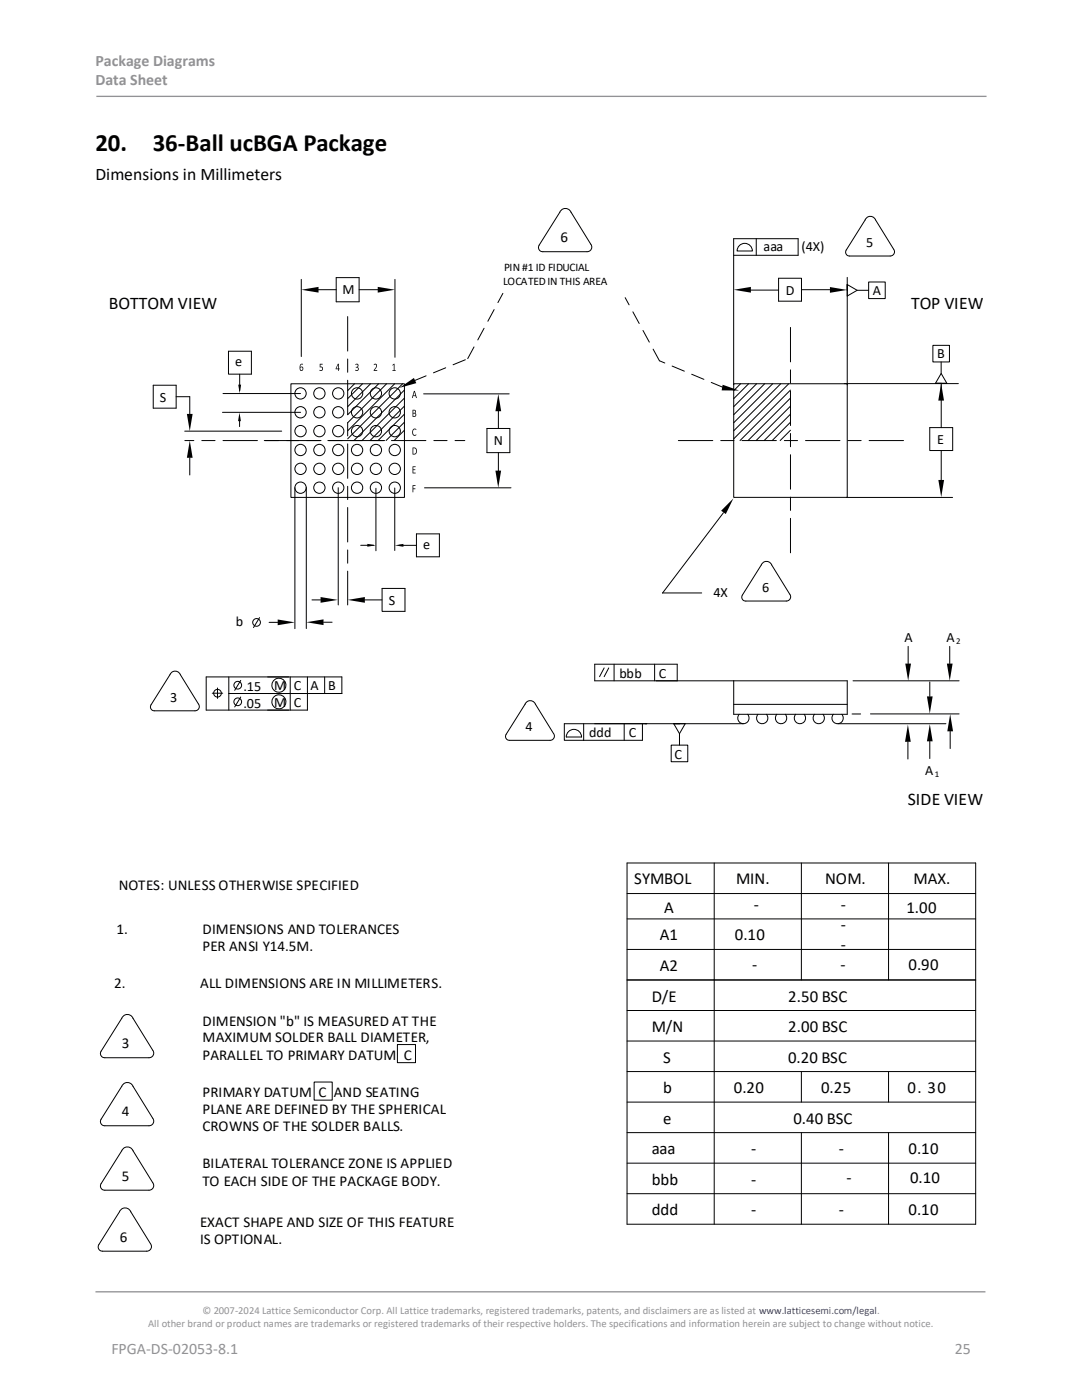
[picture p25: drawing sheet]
<svg xmlns="http://www.w3.org/2000/svg" width="216mm" height="279mm" viewBox="0 0 216 279" stroke-linecap="round" stroke-linejoin="round" font-family="sans-serif">
<defs><g id="words">
<g font-size="5">
<text x="19" y="30.1">20.</text>
<text x="30.5" y="30.1">36-Ball ucBGA Package</text>
</g>
<g font-size="3.5">
<text x="19" y="35.9">Dimensions in Millimeters</text>
<text x="21.7" y="61.7">BOTTOM VIEW</text>
<text x="181.8" y="61.7">TOP VIEW</text>
<text x="181.2" y="160.6">SIDE VIEW</text>
</g>
<g font-size="3.4">
<text x="126.6" y="176.5">SYMBOL</text>
<text x="146.9" y="176.5">MIN.</text>
<text x="164.7" y="176.5">NOM.</text>
<text x="182.3" y="176.5">MAX.</text>
<text x="132.5" y="182.2">A</text>
<text x="150.4" y="181.6">-</text>
<text x="167.8" y="185.7">-</text>
<text x="167.8" y="181.6">-</text>
<text x="180.9" y="182.2">1.00</text>
<text x="131.7" y="187.7">A1</text>
<text x="146.6" y="187.7">0.10</text>
<text x="167.8" y="189.7">-</text>
<text x="131.7" y="193.8">A2</text>
<text x="150.1" y="193.6">-</text>
<text x="167.7" y="193.6">-</text>
<text x="181.3" y="193.6">0.90</text>
<text x="130" y="199.9">D/E</text>
<text x="157.3" y="199.9">2.50 BSC</text>
<text x="130" y="206">M/N</text>
<text x="157.3" y="206">2.00 BSC</text>
<text x="132.3" y="212.1">S</text>
<text x="157.3" y="212.1">0.20 BSC</text>
<text x="132.3" y="218.2">b</text>
<text x="146.4" y="218.2">0.20</text>
<text x="163.9" y="218.2">0.25</text>
<text x="181.1" y="218.2">0. 30</text>
<text x="132.3" y="224.3">e</text>
<text x="158.3" y="224.3">0.40 BSC</text>
<text x="130" y="230.4">aaa</text>
<text x="149.9" y="230.4">-</text>
<text x="167.3" y="230.4">-</text>
<text x="181.3" y="230.4">0.10</text>
<text x="130" y="236.5">bbb</text>
<text x="149.9" y="236.5">-</text>
<text x="168.9" y="236.1">-</text>
<text x="181.6" y="236.1">0.10</text>
<text x="130" y="242.6">ddd</text>
<text x="149.9" y="242.6">-</text>
<text x="167.3" y="242.6">-</text>
<text x="181.3" y="242.6">0.10</text>
</g>
<g font-size="3.2" fill="#919195">
<text x="19" y="13.2">Package Diagrams</text>
<text x="19" y="17.1">Data Sheet</text>
<text x="22.2" y="270.2">FPGA-DS-02053-8.1</text>
<text x="190.5" y="270.2">25</text>
</g>
<g font-size="3">
<text x="111.8" y="48.2">6</text>
<text x="23.7" y="177.7">NOTES: UNLESS OTHERWISE SPECIFIED</text>
<text x="23.2" y="186.4">1.</text>
<text x="40.4" y="189.7">PER ANSI Y14.5M.</text>
<text x="40.4" y="186.4">DIMENSIONS AND TOLERANCES</text>
<text x="22.8" y="197.2">2.</text>
<text x="40" y="197.2">ALL DIMENSIONS ARE IN MILLIMETERS.</text>
<text x="24.3" y="209.2">3</text>
<text x="40.4" y="204.7">DIMENSION &quot;b&quot; IS MEASURED AT THE</text>
<text x="40.4" y="208">MAXIMUM SOLDER BALL DIAMETER,</text>
<text x="40.4" y="211.5">PARALLEL TO PRIMARY DATUM C</text>
<text x="40.4" y="218.9">PRIMARY DATUM C AND SEATING</text>
<text x="24.3" y="222.8">4</text>
<text x="40.4" y="222.3">PLANE ARE DEFINED BY THE SPHERICAL</text>
<text x="40.4" y="225.7">CROWNS OF THE SOLDER BALLS.</text>
<text x="40.4" y="233.1">BILATERAL TOLERANCE ZONE IS APPLIED</text>
<text x="24.3" y="235.7">5</text>
<text x="40.4" y="236.7">TO EACH SIDE OF THE PACKAGE BODY.</text>
<text x="40" y="244.8">EXACT SHAPE AND SIZE OF THIS FEATURE</text>
<text x="23.9" y="247.8">6</text>
<text x="40" y="248.3">IS OPTIONAL.</text>
</g>
<g font-size="2.8">
<text x="152.3" y="50.1">aaa</text>
<text x="159.9" y="50.2">(4X)</text>
<text x="172.8" y="49.2">5</text>
<text x="68.3" y="58.7">M</text>
<text x="156.8" y="58.8">D</text>
<text x="174.2" y="58.8">A</text>
<text x="187" y="71.5">B</text>
<text x="46.9" y="73.1">e</text>
<text x="31.9" y="80.2">S</text>
<text x="98.5" y="88.8">N</text>
<text x="187" y="88.6">E</text>
<text x="84.5" y="109.6">e</text>
<text x="142.4" y="119.1">4X</text>
<text x="152.1" y="118.2">6</text>
<text x="47.1" y="125">b</text>
<text x="77.6" y="120.8">S</text>
<text x="180.5" y="128.1">A</text>
<text x="188.9" y="128.1">A</text>
<text x="48.6" y="137.9">.15</text>
<text x="54.7" y="137.7">M</text>
<text x="58.7" y="137.7">C</text>
<text x="62" y="137.7">A</text>
<text x="65.5" y="137.7">B</text>
<text x="123.6" y="135.3">bbb</text>
<text x="131.5" y="135.2">C</text>
<text x="34" y="140.1">3</text>
<text x="48.6" y="141.2">.05</text>
<text x="54.7" y="141">M</text>
<text x="58.7" y="141">C</text>
<text x="104.9" y="146">4</text>
<text x="117.6" y="147.2">ddd</text>
<text x="125.5" y="147.1">C</text>
<text x="134.6" y="151.4">C</text>
<text x="184.6" y="154.6">A</text>
</g>
<g font-size="2.3">
<text x="100.4" y="56.8">LOCATED IN THIS AREA</text>
<text x="100.6" y="54.1">PIN#1 ID FIDUCIAL</text>
</g>
<g font-size="2.1" fill="#919195">
<text x="40.4" y="262.3">© 2007-2024 Lattice Semiconductor Corp. All Lattice trademarks, registered trademarks, patents, and disclaimers are as listed at www.latticesemi.com/legal.</text>
<text x="29.6" y="264.9">All other brand or product names are trademarks or registered trademarks of their respective holders. The specifications and information herein are subject to change without notice.</text>
</g>
<g font-size="1.8">
<text x="190.8" y="128.5">2</text>
<text x="186.5" y="155">1</text>
</g>
</g></defs>
<path d="M19.2 19.2h177.6M19 257.8h177.6" fill="none" stroke="#919195" stroke-width=".26"/>
<g fill="none" stroke="#000" stroke-width=".2">
<path d="M60.1 55.8v15.4M61.3 57.8h5.8M67.1 55.4h4.6v4.8h-4.6zM71.7 57.8h4.8M78.8 55.8v15.5M112 42a1.21 1.21 0 0 1 2 .4l4 6.5a.92 .92 0 0 1-.9 1.3h-9.1a.85 .85 0 0 1-.4-1.3zM146.4 51h12.9v-3.4h-12.9v29.2M147.7 48.9a1.53 1.53 0 0 1 1.6-.2 1.53 1.53 0 0 1 .8 1.4h-3l.1-.5zM148.7 57.9h6.6M150.9 47.6v3.4M155.4 55.5h4.5v4.6h-4.5zM159.9 57.8h7.6"/>
<path d="M169.1 55.4v21.4M169.1 56.8l1.9 1.1M173 43.4a1.11 1.11 0 0 1 1.7 .5l3.7 6a.84 .84 0 0 1-.8 1.2l-8.4-.1a.77 .77 0 0 1-.3-1.1zM173.3 57.9h-2.3l-1.9 1.2v-2.3v1.2M173.3 56.3h3.3v3.3h-3.3zM30.6 76.9h4.5v4.6h-4.5zM35.1 79.2h2.8v3.4M44.5 78.5h15.5M45.6 70.1h4.6v4.6h-4.6zM47.8 74.7v3.2M58 76.6h22.7v22.7h-22.7zM70.7 76.6l-1.3 1.4"/>
<path d="M72.3 76.6l-2.9 3M73.9 76.6l-4.5 4.6M75.5 76.6l-6.1 6.2M77.1 76.6l-7.7 7.8M78.7 76.6l-9.3 9.4M80.3 76.6l-10.9 11M80.7 77.9l-10.1 10M80.7 79.5l-8.5 8.4M84.5 78.6h17.1M146.4 76.6h22.7v22.7h-22.7zM147.8 76.6l-1.4 1.4M149.4 76.6l-3 3"/>
<path d="M151 76.6l-4.6 4.6M152.6 76.6l-6.2 6.2M154.2 76.6l-7.8 7.8M155.8 76.6l-9.4 9.4M157.4 76.6l-11 11M157.7 77.9l-10 10M157.7 79.4l-8.4 8.5M168.5 76.6h22.7M186.1 68.9h3.4v3.3h-3.4zM186.8 76.5h2M187.8 72.2v2.3l1.1 2h-2.2h1.2M187.8 74.5l-1.1 2"/>
<path d="M187.8 76.5v8.8M36.9 86h19.3M37.9 91.4v3.4M44.4 82.3h15.6M47.8 83.2v1.9M58.8 97.3v28.2M61.1 97.3v28.1M67.5 97.3v23.4M75 97.4v12.5M78.8 97.4v12.5M80.7 81.1l-6.9 6.8M80.7 82.7l-5.3 5.2"/>
<path d="M80.7 84.3l-3.7 3.6M80.7 85.9l-2.1 2M84.7 97.4h17.3M97.2 85.5h4.5v4.8h-4.5zM99.4 80.6v4.9M99.4 90.3v6.1M157.7 81.1l-6.8 6.8M157.7 82.7l-5.2 5.2M157.7 84.3l-3.6 3.6M157.7 85.9l-2 2M168.9 99.3h21.2M185.5 85.3h4.6v4.6h-4.6z"/>
<path d="M187.8 89.9v6.8M62.2 119.7h1.8M72 108.8h2.6M72.8 119.7h3.4M76.2 117.4h4.6v4.6h-4.6zM79.7 108.8h3.4M87.7 106.5h-4.6v4.6h4.6M87.7 106.5v4.6M144.4 102.3l-12.2 16h7.8M148.1 118.7l3.8-6a1.1 1.1 0 0 1 1-.7 1.1 1.1 0 0 1 1.1 .7l3.7 6.1a.84 .84 0 0 1-.8 1.1h-8.4a.77 .77 0 0 1-.4-1.1M34.3 134.2a1.1 1.1 0 0 1 1.7 .4l3.7 6.1a.84 .84 0 0 1-.8 1.2l-8.4-.1a.78 .78 0 0 1-.4-1.1zM42.4 138.3h2"/>
<path d="M43.4 137.3v2.1M45.7 135.1v6.6M48 139.1l-1.2 2M48 135.8l-1.2 2M51.8 123.3l-1.2 1.9M53.7 124.2h1.7M57.9 135.1v6.6M61.3 135.1v6.6h-20.2v-6.6h27.1v3.3h-22.5M64.6 124.2h1.7M64.8 135.1v3.3M120.6 133.3l-1 1.7M121.5 133.3l-.9 1.7"/>
<path d="M122.5 132.6v3.3M130.6 132.6v3.3M135.1 135.9v-3.3h-16.4v3.3h50.4v6.7h-22.7v-6.7M170.2 135.9h21.2M181.2 129v3.4M185.5 136.1v2.9M189.5 129v3.4M105.1 140.1a1.11 1.11 0 0 1 1.7 .4l3.7 6.1a.84 .84 0 0 1-.7 1.1h-8.4a.77 .77 0 0 1-.4-1.2zM113.6 145.9a1.53 1.53 0 0 1 1.6-.2 1.53 1.53 0 0 1 .8 1.4h-3l.1-.5zM116.5 144.4v3.3M124.5 144.4v3.3M128.2 144.4v3.3h-11.7"/>
<path d="M133.9 148.7h3.3v3.3h-3.3zM134.4 144.4l1.2 2M135.6 144.4h-1.2h2.3l-1.1 2v2.3M146.4 140.6h22.7M147.5 142.6a1.13 1.13 0 0 0 .1 1.5 1.13 1.13 0 0 0 1.5 0 1.13 1.13 0 0 0 .1-1.5M148.4 144.4h-35.8v3.3h3.9M151.2 142.6a1.13 1.13 0 0 0 .1 1.5 1.13 1.13 0 0 0 1.6 0 1.13 1.13 0 0 0 0-1.5M155 142.6a1.13 1.13 0 0 0 .1 1.5 1.13 1.13 0 0 0 1.5 0 1.13 1.13 0 0 0 .1-1.5M158.8 142.6a1.13 1.13 0 0 0 0 1.5 1.13 1.13 0 0 0 1.6 0 1.13 1.13 0 0 0 .1-1.5M162.5 142.6a1.13 1.13 0 0 0 .1 1.5 1.13 1.13 0 0 0 1.6 0 1.13 1.13 0 0 0 0-1.5M166.3 142.6a1.13 1.13 0 0 0 0 1.5 1.13 1.13 0 0 0 1.6 0 1.13 1.13 0 0 0 .1-1.5M167.2 144.4h21.5"/>
<path d="M170 142.5h1.7M173.7 142.5h17.7M181.2 148v3.5M185.5 147.9v3.5M189.6 146v3.4M125.1 172.2h69.6v72.1h-69.6zM125.1 178.3h69.6M142.5 172.2v72.1M159.9 172.2v23.4M177.3 172.2v23.4M125.1 195.6h69.6M125.1 189.5h69.6"/>
<path d="M125.1 183.4h69.6M20.2 209.8a.84 .84 0 0 0-.1 .9 .84 .84 0 0 0 .8 .4M20.2 209.8l4.1-6.6a1.21 1.21 0 0 1 1.1-.7 1.21 1.21 0 0 1 1.1 .7l4.1 6.6a.92 .92 0 0 1-.9 1.3h-8.8M62.7 215.9h3.6v3.7h-3.6zM79.3 208.5h3.6v3.6h-3.6zM125.1 219.9h69.6M125.1 213.9h69.6M125.1 207.8h69.6M125.1 201.7h69.6M159.9 213.9v6M177.3 213.9v6M20.2 236.2a.84 .84 0 0 0-.1 .9 .84 .84 0 0 0 .8 .4"/>
<path d="M20.2 223.4a.84 .84 0 0 0-.1 .8 .84 .84 0 0 0 .8 .5M20.2 236.2l4.1-6.5a1.21 1.21 0 0 1 1.1-.8 1.21 1.21 0 0 1 1.1 .8l4.1 6.5a.92 .92 0 0 1-.9 1.3h-8.8M20.2 223.4l4.1-6.6a1.21 1.21 0 0 1 1.1-.8 1.21 1.21 0 0 1 1.1 .8l4.1 6.6a.92 .92 0 0 1-.9 1.3h-8.8M125.1 238.2h69.6M125.1 232.1h69.6M125.1 226h69.6M159.9 226v18.3M177.3 226v18.3M24.1 241.4a1.21 1.21 0 0 1 2 .4l4 6.6a.92 .92 0 0 1-.8 1.3l-9.2-.1a.85 .85 0 0 1-.4-1.2z"/>
<circle cx="60" cy="78.5" r="1.13"/>
<circle cx="63.7" cy="78.5" r="1.13"/>
<circle cx="67.5" cy="78.5" r="1.13"/>
<circle cx="71.2" cy="78.5" r="1.13"/>
<circle cx="75" cy="78.5" r="1.13"/>
<circle cx="78.8" cy="78.5" r="1.13"/>
<circle cx="60" cy="86" r="1.13"/>
<circle cx="60" cy="97.3" r="1.13"/>
<circle cx="60" cy="89.8" r="1.13"/>
<circle cx="60" cy="82.3" r="1.13"/>
<circle cx="60" cy="93.6" r="1.13"/>
<circle cx="63.7" cy="97.3" r="1.13"/>
<circle cx="63.7" cy="86" r="1.13"/>
<circle cx="63.7" cy="89.8" r="1.13"/>
<circle cx="63.7" cy="82.3" r="1.13"/>
<circle cx="63.7" cy="93.6" r="1.13"/>
<circle cx="67.5" cy="97.3" r="1.13"/>
<circle cx="67.5" cy="82.3" r="1.13"/>
<circle cx="67.5" cy="93.6" r="1.13"/>
<circle cx="67.5" cy="86" r="1.13"/>
<circle cx="67.5" cy="89.8" r="1.13"/>
<circle cx="71.2" cy="86" r="1.13"/>
<circle cx="71.2" cy="97.3" r="1.13"/>
<circle cx="71.2" cy="89.8" r="1.13"/>
<circle cx="71.2" cy="82.3" r="1.13"/>
<circle cx="71.2" cy="93.6" r="1.13"/>
<circle cx="75" cy="86" r="1.13"/>
<circle cx="75" cy="97.3" r="1.13"/>
<circle cx="75" cy="89.8" r="1.13"/>
<circle cx="75" cy="93.6" r="1.13"/>
<circle cx="75" cy="82.3" r="1.13"/>
<circle cx="78.8" cy="82.3" r="1.13"/>
<circle cx="78.8" cy="86" r="1.13"/>
<circle cx="78.8" cy="97.3" r="1.13"/>
<circle cx="78.8" cy="89.8" r="1.13"/>
<circle cx="78.8" cy="93.6" r="1.13"/>
<circle cx="43.4" cy="138.3" r=".77"/>
<circle cx="47.4" cy="136.8" r=".77"/>
<circle cx="51.2" cy="124.2" r=".77"/>
<circle cx="55.6" cy="136.8" r="1.4"/>
<circle cx="47.4" cy="140.1" r=".77"/>
<circle cx="55.6" cy="140.1" r="1.4"/>
</g>
<g fill="#000">
<path d="M60.1 57.8l3.5-.5v1.1zM75.4 57.3l3.4 .5-3.4 .6zM146.4 57.8l3.4-.5v1.1zM165.6 57.3l3.4 .6-3.4 .5zM47.5 76.8h.6l-.3 1.7zM79.7 77.4l2.9-2 .5 1.1zM144.2 76.8l3.3 1.1h-3.5zM187.8 76.5l.6 3.4h-1.2zM37.9 87.9l.5 3.5h-1.1zM37.3 82.6h1.1l-.5 3.4zM47.8 82.3l.3 1.8h-.6zM98.9 93.9h1.1l-.6 3.5z"/>
<path d="M99.4 78.6l.6 3.5h-1.1zM187.2 95.8h1.2l-.6 3.4zM73.3 108.5l1.7 .3-1.7 .3zM78.8 108.8l1.7-.3v.6zM146.3 99.5l-1.5 3.1-.9-.7zM55.4 123.6l3.4 .6-3.4 .6zM64 119.2l3.4 .5-3.4 .6zM61.1 124.2l3.5-.6v1.2zM69.4 119.7l3.4-.5v1.1zM180.6 132.4h1.2l-.6 3.5zM185 139h1.1l-.6 3.4zM188.9 132.4h1.2l-.6 3.5z"/>
<path d="M181.2 144.6l.5 3.4h-1.1zM185.5 144.5l.6 3.4h-1.1zM189.6 142.5l.6 3.5h-1.2z"/>
</g>
<path d="M69.4 63.2v57.5M157.7 65.3v45.2M52.7 87.9h40.1M76.7 87.9h-39.8M180.3 87.9h-45.1" fill="none" stroke="#000" stroke-width=".2" stroke-dasharray="6.9 1.6 2.6 1.6"/>
<g fill="#000">
<path d="M63.8 72.6h.6v.2h-.5v.4a.44 .44 0 0 1 .6 .5 .44 .44 0 0 1-.8 .2l.1-.1a.32 .32 0 0 0 .4 0 .32 .32 0 0 0 0-.4 .32 .32 0 0 0-.4-.1zM70.9 72.7a.36 .36 0 0 1 .6 0 .36 .36 0 0 1-.2 .6 .39 .39 0 0 1 .3 .6 .39 .39 0 0 1-.7-.1 .29 .29 0 0 0 .4 .1 .29 .29 0 0 0 .1-.4 .29 .29 0 0 0-.4-.1v-.2a.28 .28 0 0 0 .3-.1 .28 .28 0 0 0 0-.3l-.4 .1zM74.6 72.7a.41 .41 0 0 1 .6 0 .41 .41 0 0 1-.1 .6l-.4 .6h.5l.1 .1h-.7l.2-.5a.41 .41 0 0 0 .3-.4 .41 .41 0 0 0-.3-.3l-.2 .1zM78.3 72.8l.4-.2v1.3h.2v.1h-.6v-.1h.3v-1.1l-.3 .2zM82.3 96.9h.6l-.4 .1v.5h.4v.1h-.4l-.1 .7zM82.3 93.1h.6v.1h-.4v.5h.4l-.4 .1v.5h.4v.2l-.6-.1zM82.5 85.6l.4-.1 .2 .3a.39 .39 0 0 0-.6 0 .39 .39 0 0 0-.1 .5 .39 .39 0 0 0 .2 .4 .39 .39 0 0 0 .5 0v.1a.49 .49 0 0 1-.7 .1 .49 .49 0 0 1-.1-.6z"/>
<path d="M60 72.7l.3-.1 .1 .2a.37 .37 0 0 0-.4 0 .37 .37 0 0 0-.1 .4 .39 .39 0 0 1 .6 .1 .39 .39 0 0 1-.1 .6 .39 .39 0 0 1-.6-.1v-.6zM59.9 73.4v.1a.25 .25 0 0 0 .3 .3 .25 .25 0 0 0 .2-.3 .25 .25 0 0 0-.3-.2z"/>
<path d="M67.4 72.6h.2v.9l.2 .1-.2 .4-.1-.3h-.5zM67.5 72.8l-.4 .7h.4z"/>
<path d="M82.6 78h.2l.4 1.4h-.2l-.1-.3h-.5l-.1 .3h-.1zM82.7 78.2l-.2 .7h.4z"/>
<path d="M82.3 81.8h.3a.37 .37 0 0 1 .4 .2 .37 .37 0 0 1-.2 .4 .4 .4 0 0 1 .3 .5 .4 .4 0 0 1-.4 .3h-.4zM82.5 81.9v.5h.1a.23 .23 0 0 0 .2-.2 .23 .23 0 0 0-.2-.3zM82.5 82.5v.5h.2a.25 .25 0 0 0 .2-.2 .25 .25 0 0 0-.3-.3z"/>
<path d="M82.3 89.3a.69 .69 0 0 1 .9 .7 .69 .69 0 0 1-.9 .6zM82.5 89.5v1.1a.55 .55 0 0 0 .5-.6 .55 .55 0 0 0-.5-.5z"/>
</g>
<path d="M82.6 76l10.7-4.4M93.3 71.6l7-13.1M131.6 72l-6.9-12.6M144.4 77.3l-12.8-5.3" fill="none" stroke="#000" stroke-width=".2" stroke-dasharray="2.6 1.6"/>
<use href="#words"/>
</svg>
